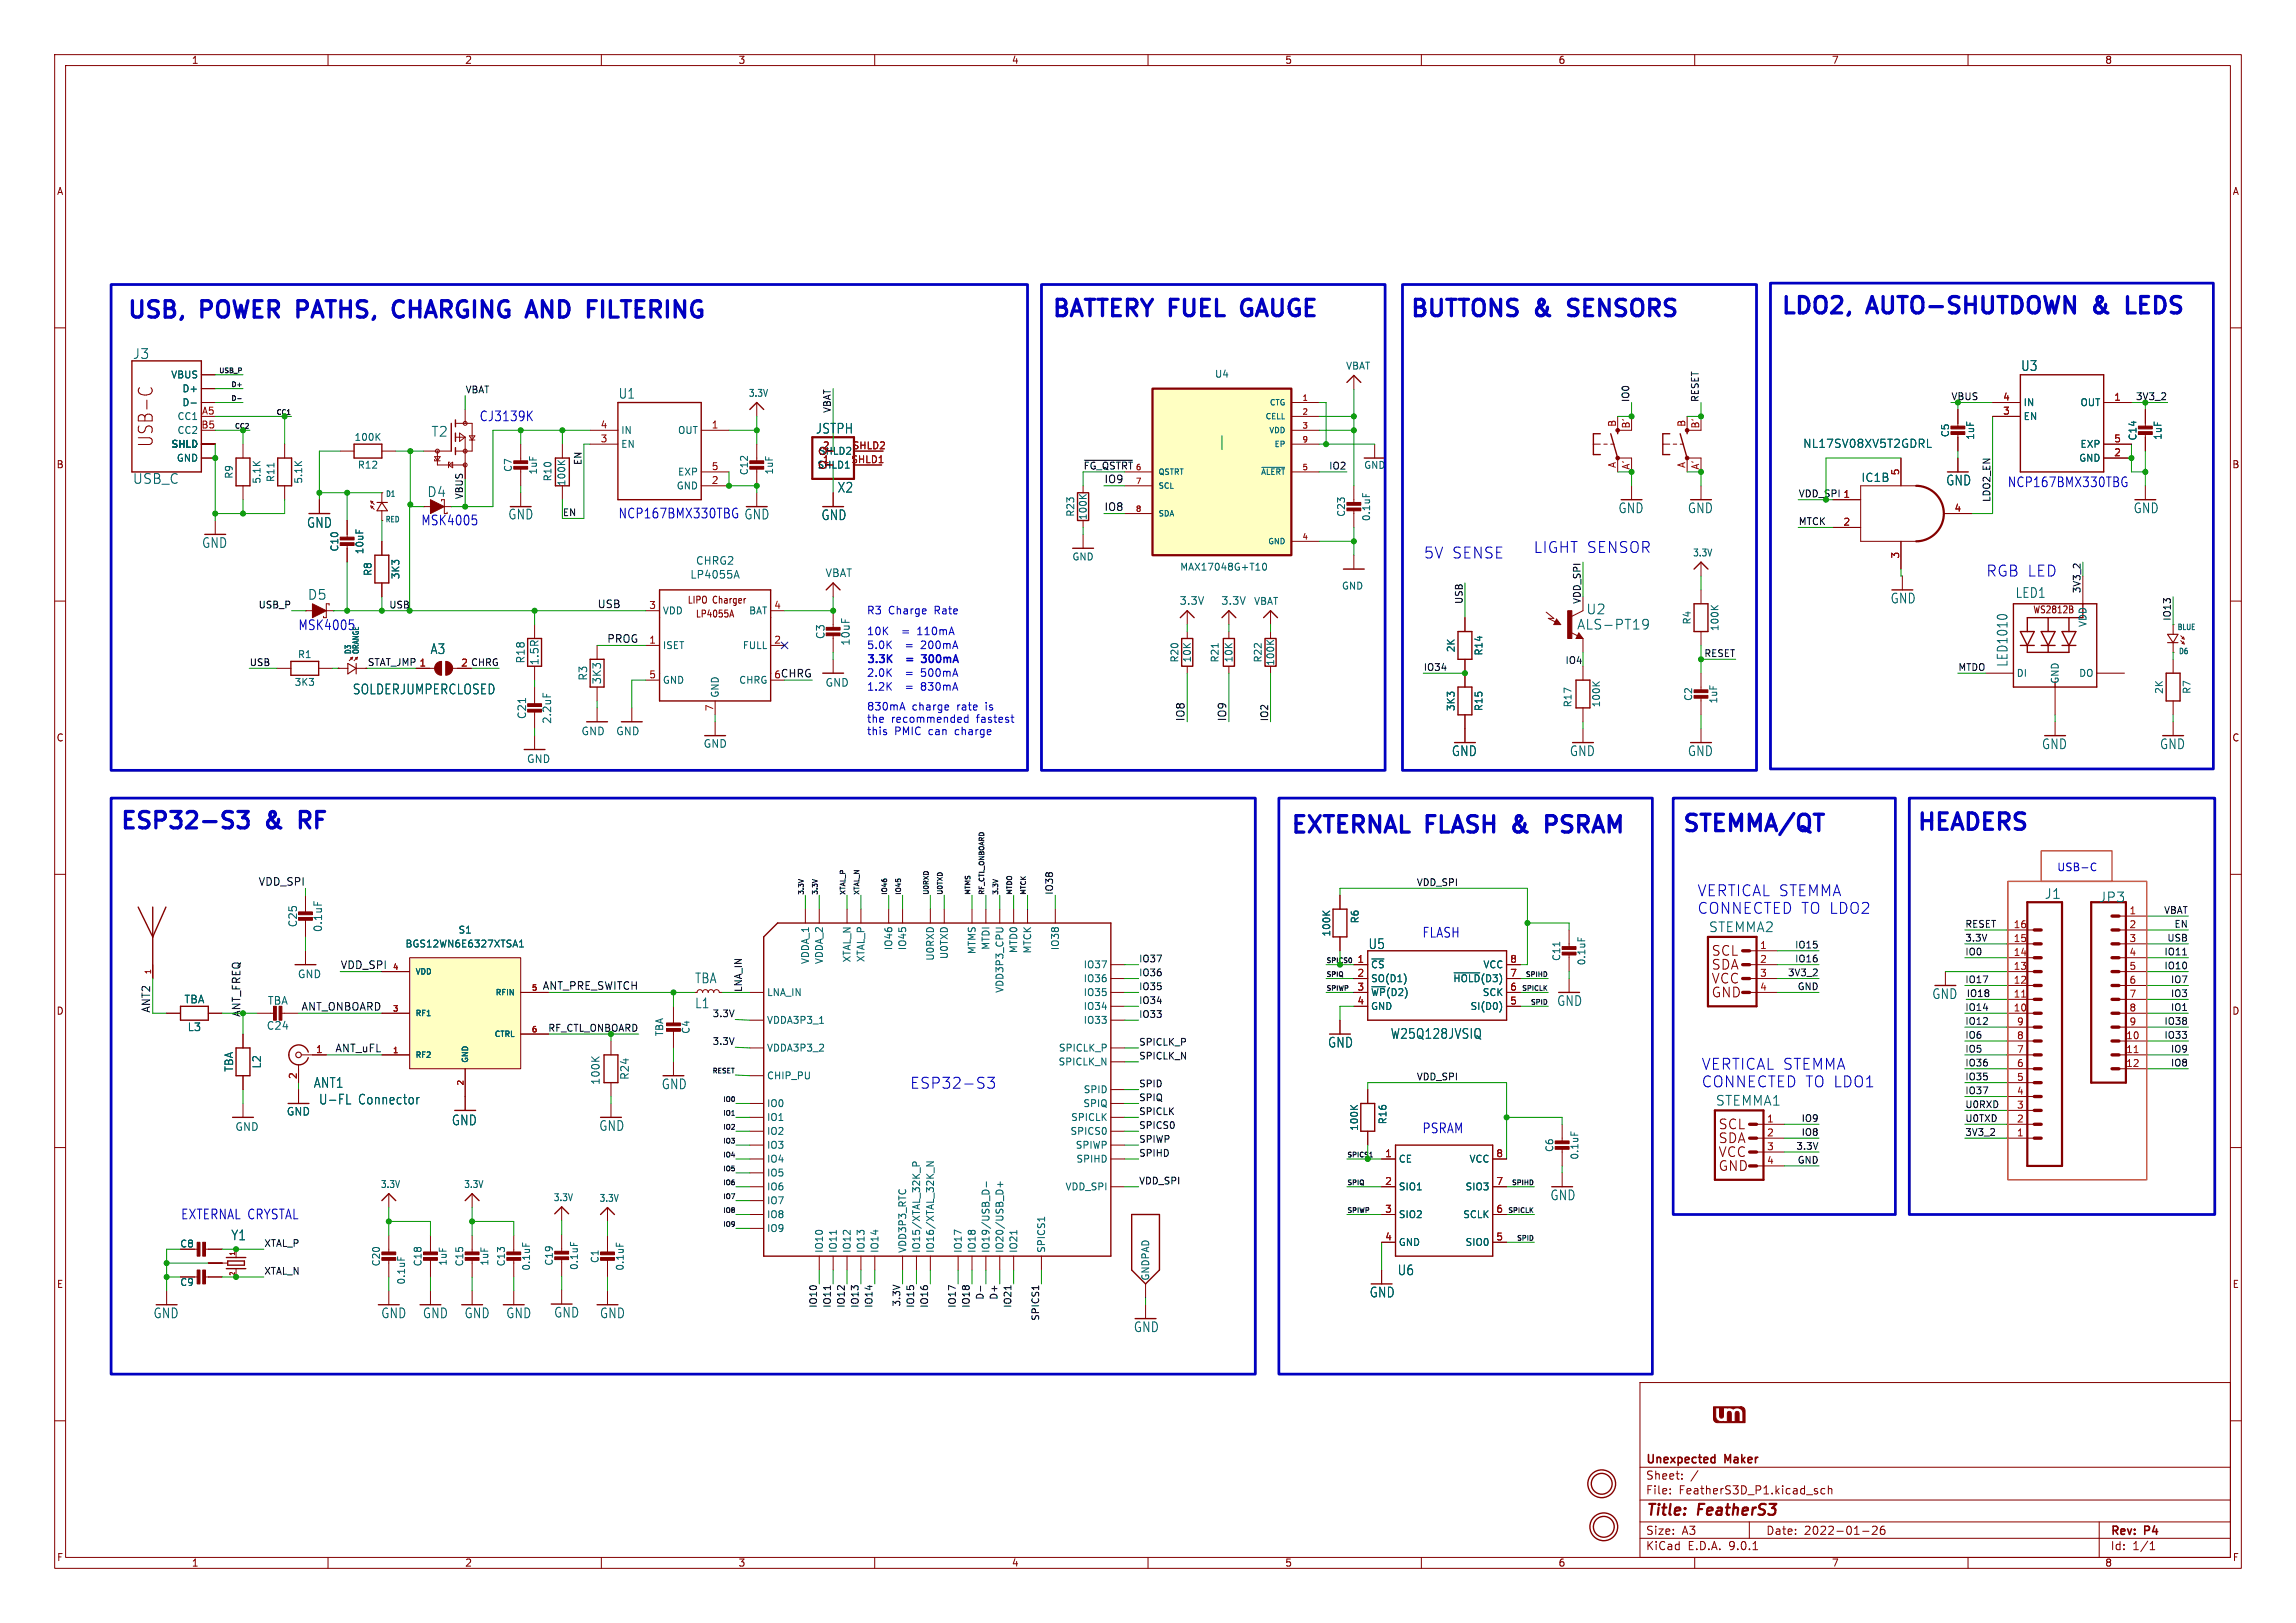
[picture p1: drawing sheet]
<svg xmlns="http://www.w3.org/2000/svg" width="420mm" height="297mm" viewBox="0 0 420 297" stroke-linecap="round" stroke-linejoin="round" font-family="sans-serif">
<defs><g id="words">
<g font-size="4.2" fill="#0000c2">
<text x="23.1" y="58.4">USB,</text>
<text x="37" y="58.4">POWER</text>
<text x="55.8" y="58.4">PATHS,</text>
<text x="74.6" y="58.4">CHARGING</text>
<text x="100.3" y="58.4">AND</text>
<text x="112.5" y="58.4">FILTERING</text>
<text x="192.3" y="58.2">BATTERY FUEL</text>
<text x="228.5" y="58.2">GAUGE</text>
<text x="257.8" y="58.2">BUTTONS</text>
<text x="281.2" y="58.2">&amp;</text>
<text x="288.4" y="58.2">SENSORS</text>
<text x="325.6" y="57.7">LDO2,</text>
<text x="342" y="57.7">AUTO-SHUTDOWN</text>
<text x="384.5" y="57.7">&amp;</text>
<text x="391.7" y="57.7">LEDS</text>
<text x="21.8" y="151.9">ESP32-S3</text>
<text x="49" y="151.9">&amp;</text>
<text x="56.2" y="151.9">RF</text>
<text x="236" y="152.7">EXTERNAL FLASH</text>
<text x="278.2" y="152.7">&amp;</text>
<text x="285.4" y="152.7">PSRAM</text>
<text x="307.6" y="152.4">STEMMA/QT</text>
<text x="350.5" y="152.2">HEADERS</text>
</g>
<text font-size="3.5" fill="#840000" x="28.2" y="81.9" transform="rotate(-90 28.2 81.9)">USB-C</text>
<g font-size="2.8" fill="#0000c2">
<text x="280.4" y="101.4">LIGHT SENSOR</text>
<text x="260.3" y="102.4">5V SENSE</text>
<text x="363.2" y="105.7">RGB LED</text>
<text x="310.4" y="164.2">VERTICAL STEMMA</text>
<text x="310.4" y="167.4">CONNECTED TO LDO2</text>
<text x="311.1" y="195.9">VERTICAL STEMMA</text>
<text x="166.4" y="199.4">ESP32-S3</text>
<text x="311.1" y="199.1">CONNECTED TO LDO1</text>
</g>
<g font-size="2.8" fill="#840000">
<text x="301" y="277.9">Title:</text>
<text x="310.6" y="277.9">FeatherS3</text>
</g>
<g font-size="2.5" fill="#006464">
<text x="24.2" y="65.9">J3</text>
<text x="369.6" y="68.1">U3</text>
<text x="113.1" y="73.2">U1</text>
<text x="78.8" y="80.1">T2</text>
<text x="149.2" y="79.6">JSTPH</text>
<text x="24.2" y="88.7">USB_C</text>
<text x="355.9" y="89">GND</text>
<text x="78.1" y="91.2">D4</text>
<text x="92.9" y="95.3">GND</text>
<text x="136.1" y="95.3">GND</text>
<text x="150.2" y="95.4">GND</text>
<text x="153.1" y="90.4">X2</text>
<text x="296" y="94.1">GND</text>
<text x="308.7" y="94.1">GND</text>
<text x="390.2" y="94.1">GND</text>
<text x="36.9" y="100.5">GND</text>
<text x="56.1" y="96.8">GND</text>
<text x="56.2" y="110">D5</text>
<text x="290.1" y="112.6">U2</text>
<text x="345.7" y="110.6">GND</text>
<text x="368.6" y="109.6">LED1</text>
<text x="78.7" y="119.9">A3</text>
<text x="288.4" y="115.4">ALS-PT19</text>
<text x="367.4" y="122.1" transform="rotate(-90 367.4 122.1)">LED1010</text>
<text x="64.4" y="127.3">SOLDERJUMPERCLOSED</text>
<text x="373.4" y="137.3">GND</text>
<text x="395" y="137.3">GND</text>
<text x="265.5" y="138.6">GND</text>
<text x="287.1" y="138.6">GND</text>
<text x="308.7" y="138.6">GND</text>
<text x="373.9" y="164.7">J1</text>
<text x="383.9" y="165.3">JP3</text>
<text x="250.2" y="173.9">U5</text>
<text x="312.5" y="170.8">STEMMA2</text>
<text x="127.1" y="180.1">TBA</text>
<text x="127.1" y="184.7">L1</text>
<text x="284.7" y="184.3">GND</text>
<text x="353.4" y="183">GND</text>
<text x="242.8" y="191.9">GND</text>
<text x="254.3" y="190.3">W25Q128JVSIQ</text>
<text x="57.3" y="199.3">ANT1</text>
<text x="58.3" y="202.3">U-FL</text>
<text x="65.5" y="202.3">Connector</text>
<text x="121" y="199.5">GND</text>
<text x="313.8" y="202.5">STEMMA1</text>
<text x="82.6" y="206.1">GND</text>
<text x="109.5" y="207.2">GND</text>
<text x="283.5" y="219.9">GND</text>
<text x="42.2" y="227.2">Y1</text>
<text x="255.6" y="233.6">U6</text>
<text x="250.5" y="237.6">GND</text>
<text x="28" y="241.4">GND</text>
<text x="69.7" y="241.4">GND</text>
<text x="77.3" y="241.4">GND</text>
<text x="84.9" y="241.4">GND</text>
<text x="92.5" y="241.4">GND</text>
<text x="101.3" y="241.3">GND</text>
<text x="109.7" y="241.4">GND</text>
<text x="207.3" y="244">GND</text>
</g>
<g font-size="2.5" fill="#0000c2">
<text x="87.6" y="77.2">CJ3139K</text>
<text x="367.2" y="89.3">NCP167BMX330TBG</text>
<text x="113" y="95">NCP167BMX330TBG</text>
<text x="77" y="96.3">MSK4005</text>
<text x="54.5" y="115.4">MSK4005</text>
<text x="260.1" y="171.7">FLASH</text>
<text x="260.1" y="207.5">PSRAM</text>
<text x="33" y="223.3">EXTERNAL CRYSTAL</text>
</g>
<g font-size="2.5" fill="#840000">
<text x="313" y="177.6">SDA</text>
<text x="313" y="175.1">SCL</text>
<text x="313" y="182.7">GND</text>
<text x="313" y="180.2">VCC</text>
<text x="314.3" y="209.4">SDA</text>
<text x="314.3" y="206.9">SCL</text>
<text x="314.3" y="214.5">GND</text>
<text x="314.3" y="211.9">VCC</text>
</g>
<g font-size="2.1" fill="#006464">
<text x="329.7" y="82.2">NL17SV08XV5T2GDRL</text>
<text x="340.4" y="88.4">IC1B</text>
</g>
<g font-size="2.1" fill="#840000">
<text x="301" y="268.2">Unexpected</text>
<text x="315.6" y="268.2">Maker</text>
<text x="301" y="273.7">File:</text>
<text x="301" y="271">Sheet:</text>
<text x="307.1" y="273.7">FeatherS3D_P1.kicad_sch</text>
<text x="301" y="281.1">Size:</text>
<text x="307.6" y="281.1">A3</text>
<text x="323" y="281.1">Date:</text>
<text x="330" y="281.1">2022-01-26</text>
<text x="386" y="281.3">Rev:</text>
<text x="392.4" y="281.3">P4</text>
<text x="301" y="283.9">KiCad</text>
<text x="308.7" y="283.9">E.D.A.</text>
<text x="316.3" y="283.9">9.0.1</text>
<text x="386" y="283.9">Id:</text>
<text x="390.1" y="283.9">1/1</text>
</g>
<g font-size="1.9" fill="#0f0f0f">
<text x="201.9" y="88.5">IO9</text>
<text x="201.9" y="93.6">IO8</text>
<text x="109.2" y="111.4">USB</text>
<text x="111" y="117.7">PROG</text>
<text x="216.8" y="132.1" transform="rotate(-90 216.8 132.1)">IO8</text>
<text x="224.4" y="132.1" transform="rotate(-90 224.4 132.1)">IO9</text>
<text x="47.2" y="162.2">VDD_SPI</text>
<text x="62.2" y="177.4">VDD_SPI</text>
<text x="27.6" y="185.4" transform="rotate(-90 27.6 185.4)">ANT2</text>
<text x="55.1" y="185">ANT_ONBOARD</text>
<text x="99.2" y="181.2">ANT_PRE_SWITCH</text>
<text x="61.3" y="192.7">ANT_uFL</text>
</g>
<g font-size="1.9" fill="#006464">
<text x="126.2" y="106.1">LP4055A</text>
<text x="127.2" y="103.5">CHRG2</text>
<text x="150.9" y="105.8">VBAT</text>
<text x="215.7" y="110.9">3.3V</text>
<text x="223.3" y="110.9">3.3V</text>
<text x="151" y="117" transform="rotate(-90 151 117)">C3</text>
<text x="155.6" y="118.2" transform="rotate(-90 155.6 118.2)">10uF</text>
<text x="96.2" y="121.5" transform="rotate(-90 96.2 121.5)">R18</text>
<text x="98.7" y="121.8" transform="rotate(-90 98.7 121.8)">1.5R</text>
<text x="107.6" y="124.6" transform="rotate(-90 107.6 124.6)">R3</text>
<text x="110.1" y="125.3" transform="rotate(-90 110.1 125.3)">3K3</text>
<text x="150.9" y="125.9">GND</text>
<text x="96.4" y="131.7" transform="rotate(-90 96.4 131.7)">C21</text>
<text x="101" y="132.5" transform="rotate(-90 101 132.5)">2.2uF</text>
<text x="106.3" y="134.7">GND</text>
<text x="112.6" y="134.7">GND</text>
<text x="128.6" y="137">GND</text>
<text x="96.3" y="139.8">GND</text>
<text x="54.5" y="169.8" transform="rotate(-90 54.5 169.8)">C25</text>
<text x="59.1" y="170.6" transform="rotate(-90 59.1 170.6)">0.1uF</text>
<text x="54.4" y="179.2">GND</text>
<text x="33.6" y="183.8">TBA</text>
<text x="48.9" y="184">TBA</text>
<text x="34.2" y="188.9">L3</text>
<text x="48.7" y="188.6">C24</text>
<text x="42.8" y="196.2" transform="rotate(-90 42.8 196.2)">TBA</text>
<text x="47.9" y="195.6" transform="rotate(-90 47.9 195.6)">L2</text>
<text x="115.2" y="197.7" transform="rotate(-90 115.2 197.7)">R24</text>
<text x="109.9" y="198.6" transform="rotate(-90 109.9 198.6)">100K</text>
<text x="43" y="207.1">GND</text>
<text x="52.4" y="204.3">GND</text>
</g>
<g font-size="1.9" fill="#0000c2">
<text x="158.5" y="112.5">R3</text>
<text x="162.5" y="112.5">Charge</text>
<text x="171" y="112.5">Rate</text>
<text x="158.5" y="116.3">10K</text>
<text x="158.5" y="118.9">5.0K</text>
<text x="165.1" y="116.3">=</text>
<text x="165.7" y="118.9">=</text>
<text x="168" y="116.3">110mA</text>
<text x="168.7" y="118.9">200mA</text>
<text x="158.5" y="121.4">3.3K</text>
<text x="158.5" y="124">2.0K</text>
<text x="165.7" y="124">=</text>
<text x="166.5" y="121.4">=</text>
<text x="168.7" y="124">500mA</text>
<text x="169.8" y="121.4">300mA</text>
<text x="158.5" y="130.1">830mA</text>
<text x="158.5" y="126.5">1.2K</text>
<text x="165.7" y="126.5">=</text>
<text x="166.8" y="130.1">charge</text>
<text x="168.7" y="126.5">830mA</text>
<text x="175.1" y="130.1">rate</text>
<text x="180.5" y="130.1">is</text>
<text x="158.5" y="132.4">the</text>
<text x="158.5" y="134.6">this</text>
<text x="163" y="132.4">recommended</text>
<text x="163.6" y="134.6">PMIC</text>
<text x="169.9" y="134.6">can</text>
<text x="174.9" y="134.6">charge</text>
<text x="178.7" y="132.4">fastest</text>
<text x="376.2" y="159.5">USB-C</text>
</g>
<text font-size="1.9" fill="#009600" x="44.1" y="186.2" transform="rotate(-90 44.1 186.2)">ANT_FREQ</text>
<g font-size="1.8" fill="#840000">
<text x="35" y="11.9">1</text>
<text x="85" y="11.9">2</text>
<text x="135" y="11.9">3</text>
<text x="185" y="11.9">4</text>
<text x="235" y="11.9">5</text>
<text x="285" y="11.9">6</text>
<text x="335" y="11.9">7</text>
<text x="385" y="11.9">8</text>
<text x="10.3" y="35.9">A</text>
<text x="408.3" y="35.9">A</text>
<text x="149.7" y="83.4">SHLD2</text>
<text x="10.3" y="85.9">B</text>
<text x="149.5" y="86">SHLD1</text>
<text x="408.2" y="85.9">B</text>
<text x="125.7" y="110.7">LIPO Charger</text>
<text x="127.2" y="113.2">LP4055A</text>
<text x="371.8" y="112.4">WS2812B</text>
<text x="67.2" y="122">STAT_JMP 1</text>
<text x="84.3" y="122">2 CHRG</text>
<text x="10.3" y="135.9">C</text>
<text x="408.2" y="135.9">C</text>
<text x="10.3" y="185.9">D</text>
<text x="408.2" y="185.9">D</text>
<text x="32.9" y="228.5">C8</text>
<text x="10.3" y="235.9">E</text>
<text x="32.9" y="235.5">C9</text>
<text x="408.3" y="235.9">E</text>
<text x="10.3" y="285.9">F</text>
<text x="35" y="286.9">1</text>
<text x="85" y="286.9">2</text>
<text x="135" y="286.9">3</text>
<text x="185" y="286.9">4</text>
<text x="235" y="286.9">5</text>
<text x="285" y="286.9">6</text>
<text x="335" y="286.9">7</text>
<text x="385" y="286.9">8</text>
<text x="408.3" y="285.9">F</text>
</g>
<g font-size="1.8" fill="#006464">
<text x="31.2" y="69.4">VBUS</text>
<text x="33.3" y="72">D+</text>
<text x="222.1" y="69.3">U4</text>
<text x="246.1" y="67.8">VBAT</text>
<text x="32.4" y="77.1">CC1</text>
<text x="33.3" y="74.5">D-</text>
<text x="136.9" y="72.8">3.3V</text>
<text x="370.1" y="74.5">IN</text>
<text x="370.1" y="77.1">EN</text>
<text x="380.5" y="74.5">OUT</text>
<text x="31.3" y="82.1">SHLD</text>
<text x="32.4" y="79.6">CC2</text>
<text x="64.8" y="80.9">100K</text>
<text x="113.5" y="79.6">IN</text>
<text x="113.5" y="82.1">EN</text>
<text x="123.9" y="79.6">OUT</text>
<text x="356.7" y="80.1" transform="rotate(-90 356.7 80.1)">C5</text>
<text x="361.3" y="80.6" transform="rotate(-90 361.3 80.6)">1uF</text>
<text x="380.5" y="82.1">EXP</text>
<text x="391" y="80.7" transform="rotate(-90 391 80.7)">C14</text>
<text x="395.6" y="80.6" transform="rotate(-90 395.6 80.6)">1uF</text>
<text x="32.2" y="84.7">GND</text>
<text x="42.8" y="87.7" transform="rotate(-90 42.8 87.7)">R9</text>
<text x="47.9" y="88.6" transform="rotate(-90 47.9 88.6)">5.1K</text>
<text x="50.4" y="88.3" transform="rotate(-90 50.4 88.3)">R11</text>
<text x="55.5" y="88.6" transform="rotate(-90 55.5 88.6)">5.1K</text>
<text x="65.4" y="86">R12</text>
<text x="93.8" y="86.5" transform="rotate(-90 93.8 86.5)">C7</text>
<text x="98.4" y="86.9" transform="rotate(-90 98.4 86.9)">1uF</text>
<text x="101.1" y="88.2" transform="rotate(-90 101.1 88.2)">R10</text>
<text x="103.6" y="89" transform="rotate(-90 103.6 89)">100K</text>
<text x="123.7" y="89.8">GND</text>
<text x="123.9" y="87.2">EXP</text>
<text x="137" y="87.1" transform="rotate(-90 137 87.1)">C12</text>
<text x="141.6" y="86.9" transform="rotate(-90 141.6 86.9)">1uF</text>
<text x="249.4" y="86">GND</text>
<text x="380.2" y="84.7">GND</text>
<text x="196.7" y="94.7" transform="rotate(-90 196.7 94.7)">R23</text>
<text x="199" y="95.3" transform="rotate(-90 199 95.3)">100K</text>
<text x="246.2" y="94.7" transform="rotate(-90 246.2 94.7)">C23</text>
<text x="250.8" y="95.5" transform="rotate(-90 250.8 95.5)">0.1uF</text>
<text x="62.1" y="101" transform="rotate(-90 62.1 101)">C10</text>
<text x="66.7" y="101.5" transform="rotate(-90 66.7 101.5)">10uF</text>
<text x="68.2" y="105.5" transform="rotate(-90 68.2 105.5)">R8</text>
<text x="73.3" y="106.1" transform="rotate(-90 73.3 106.1)">3K3</text>
<text x="196.1" y="102.8">GND</text>
<text x="215.8" y="104.6">MAX17048G+T10</text>
<text x="309.6" y="102">3.3V</text>
<text x="121.2" y="112.6">VDD</text>
<text x="136.9" y="112.6">BAT</text>
<text x="229.3" y="110.9">VBAT</text>
<text x="245.4" y="108.1">GND</text>
<text x="121.2" y="119">ISET</text>
<text x="135.8" y="119">FULL</text>
<text x="266.3" y="119.5" transform="rotate(-90 266.3 119.5)">2K</text>
<text x="309.5" y="114.4" transform="rotate(-90 309.5 114.4)">R4</text>
<text x="314.6" y="115.6" transform="rotate(-90 314.6 115.6)">100K</text>
<text x="381.9" y="114.8" transform="rotate(-90 381.9 114.8)">VDD</text>
<text x="53.8" y="125.7">3K3</text>
<text x="54.4" y="120.6">R1</text>
<text x="121.2" y="125.3">GND</text>
<text x="135.1" y="125.3">CHRG</text>
<text x="215.7" y="121.3" transform="rotate(-90 215.7 121.3)">R20</text>
<text x="218" y="121.3" transform="rotate(-90 218 121.3)">10K</text>
<text x="223.1" y="121.3" transform="rotate(-90 223.1 121.3)">R21</text>
<text x="225.7" y="121.3" transform="rotate(-90 225.7 121.3)">10K</text>
<text x="231" y="121.3" transform="rotate(-90 231 121.3)">R22</text>
<text x="233.3" y="121.9" transform="rotate(-90 233.3 121.9)">100K</text>
<text x="271.4" y="120.1" transform="rotate(-90 271.4 120.1)">R14</text>
<text x="368.8" y="124.1">DI</text>
<text x="376.8" y="125.2" transform="rotate(-90 376.8 125.2)">GND</text>
<text x="380.2" y="124.1">DO</text>
<text x="131.7" y="127.8" transform="rotate(-90 131.7 127.8)">GND</text>
<text x="266.3" y="130.2" transform="rotate(-90 266.3 130.2)">3K3</text>
<text x="271.4" y="130.2" transform="rotate(-90 271.4 130.2)">R15</text>
<text x="287.7" y="129.5" transform="rotate(-90 287.7 129.5)">R17</text>
<text x="292.9" y="129.5" transform="rotate(-90 292.9 129.5)">100K</text>
<text x="309.7" y="128.4" transform="rotate(-90 309.7 128.4)">C2</text>
<text x="314.3" y="128.8" transform="rotate(-90 314.3 128.8)">1uF</text>
<text x="395.8" y="127.1" transform="rotate(-90 395.8 127.1)">2K</text>
<text x="400.9" y="127.1" transform="rotate(-90 400.9 127.1)">R7</text>
<text x="74.1" y="173.6">BGS12WN6E6327XTSA1</text>
<text x="83.8" y="171">S1</text>
<text x="163.4" y="174" transform="rotate(-90 163.4 174)">IO46</text>
<text x="166" y="174" transform="rotate(-90 166 174)">IO45</text>
<text x="181.2" y="173.9" transform="rotate(-90 181.2 173.9)">MTDI</text>
<text x="193.9" y="174" transform="rotate(-90 193.9 174)">IO38</text>
<text x="243.5" y="171.5" transform="rotate(-90 243.5 171.5)">100K</text>
<text x="248.7" y="169.1" transform="rotate(-90 248.7 169.1)">R6</text>
<text x="148.2" y="176.5" transform="rotate(-90 148.2 176.5)">VDDA_1</text>
<text x="150.7" y="176.5" transform="rotate(-90 150.7 176.5)">VDDA_2</text>
<text x="155.8" y="176.2" transform="rotate(-90 155.8 176.2)">XTAL_N</text>
<text x="158.3" y="176.2" transform="rotate(-90 158.3 176.2)">XTAL_P</text>
<text x="171" y="175.9" transform="rotate(-90 171 175.9)">U0RXD</text>
<text x="173.6" y="175.6" transform="rotate(-90 173.6 175.6)">U0TXD</text>
<text x="178.7" y="174.7" transform="rotate(-90 178.7 174.7)">MTMS</text>
<text x="186.3" y="174.5" transform="rotate(-90 186.3 174.5)">MTD0</text>
<text x="188.8" y="174.6" transform="rotate(-90 188.8 174.6)">MTCK</text>
<text x="198.1" y="177.4">IO37</text>
<text x="198.1" y="179.9">IO36</text>
<text x="250.7" y="177.4">~{CS}</text>
<text x="250.7" y="179.9">SO(D1)</text>
<text x="265.7" y="179.9">~{HOLD}(D3)</text>
<text x="271.3" y="177.4">VCC</text>
<text x="285.6" y="176" transform="rotate(-90 285.6 176)">C11</text>
<text x="290.2" y="176.7" transform="rotate(-90 290.2 176.7)">0.1uF</text>
<text x="140.2" y="182.5">LNA_IN</text>
<text x="183.7" y="181.8" transform="rotate(-90 183.7 181.8)">VDD3P3_CPU</text>
<text x="198.1" y="182.5">IO35</text>
<text x="198.1" y="185">IO34</text>
<text x="250.7" y="182.5">~{WP}(D2)</text>
<text x="250.7" y="185">GND</text>
<text x="268.9" y="185">SI(D0)</text>
<text x="271.1" y="182.5">SCK</text>
<text x="121.5" y="189.7" transform="rotate(-90 121.5 189.7)">TBA</text>
<text x="126.3" y="189.3" transform="rotate(-90 126.3 189.3)">C4</text>
<text x="140.2" y="187.6">VDDA3P3_1</text>
<text x="198.1" y="187.6">IO33</text>
<text x="140.2" y="192.6">VDDA3P3_2</text>
<text x="140.2" y="197.7">CHIP_PU</text>
<text x="193.5" y="195.2">SPICLK_N</text>
<text x="193.6" y="192.6">SPICLK_P</text>
<text x="140.2" y="202.8">IO0</text>
<text x="198.1" y="202.8">SPIQ</text>
<text x="198.1" y="200.3">SPID</text>
<text x="140.2" y="205.3">IO1</text>
<text x="140.2" y="207.9">IO2</text>
<text x="195.7" y="207.9">SPICS0</text>
<text x="195.8" y="205.3">SPICLK</text>
<text x="248.6" y="207" transform="rotate(-90 248.6 207)">100K</text>
<text x="253.8" y="205.8" transform="rotate(-90 253.8 205.8)">R16</text>
<text x="140.2" y="210.4">IO3</text>
<text x="140.2" y="213">IO4</text>
<text x="140.2" y="215.5">IO5</text>
<text x="196.7" y="210.4">SPIWP</text>
<text x="196.8" y="213">SPIHD</text>
<text x="255.8" y="213">CE</text>
<text x="268.7" y="213">VCC</text>
<text x="284.3" y="210.9" transform="rotate(-90 284.3 210.9)">C6</text>
<text x="288.9" y="212.3" transform="rotate(-90 288.9 212.3)">0.1uF</text>
<text x="69.6" y="217.6">3.3V</text>
<text x="84.8" y="217.6">3.3V</text>
<text x="101.2" y="220">3.3V</text>
<text x="109.6" y="220.1">3.3V</text>
<text x="140.2" y="218">IO6</text>
<text x="140.2" y="220.6">IO7</text>
<text x="194.8" y="218">VDD_SPI</text>
<text x="255.8" y="218">SIO1</text>
<text x="268" y="218">SIO3</text>
<text x="140.2" y="223.1">IO8</text>
<text x="140.2" y="225.7">IO9</text>
<text x="255.8" y="223.1">SIO2</text>
<text x="267.6" y="223.1">SCLK</text>
<text x="69.7" y="231.8" transform="rotate(-90 69.7 231.8)">C20</text>
<text x="77.3" y="231.8" transform="rotate(-90 77.3 231.8)">C18</text>
<text x="81.9" y="231.7" transform="rotate(-90 81.9 231.7)">1uF</text>
<text x="84.9" y="231.8" transform="rotate(-90 84.9 231.8)">C15</text>
<text x="89.5" y="231.7" transform="rotate(-90 89.5 231.7)">1uF</text>
<text x="92.6" y="231.8" transform="rotate(-90 92.6 231.8)">C13</text>
<text x="97.1" y="232.6" transform="rotate(-90 97.1 232.6)">0.1uF</text>
<text x="101.3" y="231.7" transform="rotate(-90 101.3 231.7)">C19</text>
<text x="105.9" y="232.5" transform="rotate(-90 105.9 232.5)">0.1uF</text>
<text x="109.7" y="231.2" transform="rotate(-90 109.7 231.2)">C1</text>
<text x="114.3" y="232.6" transform="rotate(-90 114.3 232.6)">0.1uF</text>
<text x="150.7" y="229.4" transform="rotate(-90 150.7 229.4)">IO10</text>
<text x="153.3" y="229.4" transform="rotate(-90 153.3 229.4)">IO11</text>
<text x="155.8" y="229.4" transform="rotate(-90 155.8 229.4)">IO12</text>
<text x="158.3" y="229.4" transform="rotate(-90 158.3 229.4)">IO13</text>
<text x="160.9" y="229.4" transform="rotate(-90 160.9 229.4)">IO14</text>
<text x="166" y="229.4" transform="rotate(-90 166 229.4)">VDD3P3_RTC</text>
<text x="168.5" y="229.4" transform="rotate(-90 168.5 229.4)">IO15/XTAL_32K_P</text>
<text x="171" y="229.4" transform="rotate(-90 171 229.4)">IO16/XTAL_32K_N</text>
<text x="176.1" y="229.4" transform="rotate(-90 176.1 229.4)">IO17</text>
<text x="178.7" y="229.4" transform="rotate(-90 178.7 229.4)">IO18</text>
<text x="181.2" y="229.4" transform="rotate(-90 181.2 229.4)">IO19/USB_D-</text>
<text x="183.7" y="229.4" transform="rotate(-90 183.7 229.4)">IO20/USB_D+</text>
<text x="186.3" y="229.4" transform="rotate(-90 186.3 229.4)">IO21</text>
<text x="191.4" y="229.4" transform="rotate(-90 191.4 229.4)">SPICS1</text>
<text x="255.8" y="228.2">GND</text>
<text x="268" y="228.2">SIO0</text>
<text x="74.3" y="235.2" transform="rotate(-90 74.3 235.2)">0.1uF</text>
<text x="210.4" y="234.4" transform="rotate(-90 210.4 234.4)">GNDPAD</text>
</g>
<g font-size="1.8" fill="#a90000">
<text x="36.8" y="75.9">A5</text>
<text x="366.3" y="73.4">4</text>
<text x="366.3" y="75.9">3</text>
<text x="386.6" y="73.4">1</text>
<text x="36.8" y="78.5">B5</text>
<text x="109.8" y="78.5">4</text>
<text x="109.8" y="81">3</text>
<text x="130.1" y="78.5">1</text>
<text x="150.4" y="82.3">2</text>
<text x="155.9" y="82.3">SHLD2</text>
<text x="295.7" y="78.2" transform="rotate(-90 295.7 78.2)">B</text>
<text x="298.2" y="78.5" transform="rotate(-90 298.2 78.5)">B'</text>
<text x="308.4" y="78.2" transform="rotate(-90 308.4 78.2)">B</text>
<text x="310.9" y="78.5" transform="rotate(-90 310.9 78.5)">B'</text>
<text x="386.6" y="81">5</text>
<text x="386.6" y="83.6">2</text>
<text x="130.1" y="86.1">5</text>
<text x="130.1" y="88.6">2</text>
<text x="150.4" y="84.8">1</text>
<text x="155.6" y="84.8">SHLD1</text>
<text x="295.7" y="85.7" transform="rotate(-90 295.7 85.7)">A</text>
<text x="298.2" y="86" transform="rotate(-90 298.2 86)">A'</text>
<text x="308.4" y="85.7" transform="rotate(-90 308.4 85.7)">A</text>
<text x="310.9" y="86" transform="rotate(-90 310.9 86)">A'</text>
<text x="347.5" y="87.1" transform="rotate(-90 347.5 87.1)">5</text>
<text x="337.1" y="91.2">1</text>
<text x="357.4" y="93.7">4</text>
<text x="337.1" y="96.3">2</text>
<text x="347.5" y="102.3" transform="rotate(-90 347.5 102.3)">3</text>
<text x="118.7" y="111.5">3</text>
<text x="141.5" y="111.5">4</text>
<text x="118.7" y="117.9">1</text>
<text x="141.5" y="117.9">2</text>
<text x="76.6" y="122">1</text>
<text x="84.3" y="122">2</text>
<text x="118.7" y="124.2">5</text>
<text x="130.6" y="130.2" transform="rotate(-90 130.6 130.2)">7</text>
<text x="389.4" y="167.4">1</text>
<text x="321.9" y="173.7">1</text>
<text x="368.3" y="169.9">16</text>
<text x="368.3" y="172.5">15</text>
<text x="389.4" y="172.5">3</text>
<text x="389.4" y="169.9">2</text>
<text x="248.2" y="176.3">1</text>
<text x="248.2" y="178.8">2</text>
<text x="276.2" y="176.3">8</text>
<text x="276.2" y="178.8">7</text>
<text x="321.9" y="178.8">3</text>
<text x="321.9" y="176.3">2</text>
<text x="368.3" y="175">14</text>
<text x="368.3" y="177.5">13</text>
<text x="389.4" y="177.5">5</text>
<text x="389.4" y="175">4</text>
<text x="248.2" y="181.4">3</text>
<text x="248.2" y="183.9">4</text>
<text x="276.2" y="181.4">6</text>
<text x="276.2" y="183.9">5</text>
<text x="321.9" y="181.4">4</text>
<text x="368.3" y="180.1">12</text>
<text x="368.3" y="182.6">11</text>
<text x="368.3" y="185.2">10</text>
<text x="389.4" y="185.2">8</text>
<text x="389.4" y="182.6">7</text>
<text x="389.4" y="180.1">6</text>
<text x="368.9" y="187.7">9</text>
<text x="368.9" y="190.2">8</text>
<text x="388.8" y="190.2">10</text>
<text x="389.4" y="187.7">9</text>
<text x="54.4" y="197.6" transform="rotate(-90 54.4 197.6)">2</text>
<text x="57.7" y="192.8">1</text>
<text x="368.9" y="192.8">7</text>
<text x="368.9" y="195.3">6</text>
<text x="368.9" y="197.9">5</text>
<text x="388.8" y="195.3">12</text>
<text x="388.8" y="192.8">11</text>
<text x="368.9" y="200.4">4</text>
<text x="368.9" y="202.9">3</text>
<text x="323.1" y="208">2</text>
<text x="323.1" y="205.5">1</text>
<text x="368.9" y="205.5">2</text>
<text x="368.9" y="208">1</text>
<text x="253.3" y="211.8">1</text>
<text x="273.6" y="211.8">8</text>
<text x="323.1" y="213.1">4</text>
<text x="323.1" y="210.6">3</text>
<text x="253.3" y="216.9">2</text>
<text x="253.3" y="222">3</text>
<text x="273.6" y="216.9">7</text>
<text x="273.6" y="222">6</text>
<text x="253.3" y="227.1">4</text>
<text x="273.6" y="227.1">5</text>
</g>
<g font-size="1.8" fill="#009600">
<text x="356.9" y="73.3">VBUS</text>
<text x="390.6" y="73.3">3V3_2</text>
<text x="328.9" y="91.1">VDD_SPI 1</text>
<text x="100.2" y="188.9">RF_CTL_ONBOARD</text>
</g>
<g font-size="1.8" fill="#0f0f0f">
<text x="198.1" y="86">~{FG_QSTRT}</text>
<text x="243" y="86">IO2</text>
<text x="328.9" y="96.2">MTCK</text>
<text x="141.5" y="124.2">6CHRG</text>
<text x="232.1" y="132.1" transform="rotate(-90 232.1 132.1)">IO2</text>
</g>
<g font-size="1.7" fill="#0f0f0f">
<text x="85.1" y="72">VBAT</text>
<text x="152.1" y="75.7" transform="rotate(-90 152.1 75.7)">VBAT</text>
<text x="298.1" y="73.7" transform="rotate(-90 298.1 73.7)">IO0</text>
<text x="310.8" y="73.7" transform="rotate(-90 310.8 73.7)">RESET</text>
<text x="106.5" y="85.2" transform="rotate(-90 106.5 85.2)">EN</text>
<text x="84.7" y="91.4" transform="rotate(-90 84.7 91.4)">VBUS</text>
<text x="102.9" y="94.5">EN</text>
<text x="364.1" y="91.9" transform="rotate(-90 364.1 91.9)">LDO2_EN</text>
<text x="47.2" y="111.4">USB_P</text>
<text x="71.1" y="111.4">USB</text>
<text x="267.6" y="110.6" transform="rotate(-90 267.6 110.6)">USB</text>
<text x="289.2" y="110.6" transform="rotate(-90 289.2 110.6)">VDD_SPI</text>
<text x="380.7" y="108.6" transform="rotate(-90 380.7 108.6)">3V3_2</text>
<text x="397.2" y="113.7" transform="rotate(-90 397.2 113.7)">IO13</text>
<text x="45.6" y="122">USB</text>
<text x="260.3" y="122.8">IO34</text>
<text x="286.3" y="121.6">IO4</text>
<text x="311.7" y="120.3">RESET</text>
<text x="358.1" y="122.8">MTDO</text>
<text x="192.7" y="163.8" transform="rotate(-90 192.7 163.8)">IO38</text>
<text x="259.1" y="162.2">VDD_SPI</text>
<text x="395.8" y="167.3">VBAT</text>
<text x="328.3" y="173.6">IO15</text>
<text x="359.4" y="172.4">3.3V</text>
<text x="359.4" y="169.8">RESET</text>
<text x="396.4" y="172.4">USB</text>
<text x="397.7" y="169.8">EN</text>
<text x="208.3" y="176.2">IO37</text>
<text x="208.3" y="178.7">IO36</text>
<text x="327" y="178.7">3V3_2</text>
<text x="328.3" y="176.2">IO16</text>
<text x="359.4" y="174.9">IO0</text>
<text x="359.4" y="180">IO17</text>
<text x="395.8" y="177.5">IO10</text>
<text x="395.8" y="174.9">IO11</text>
<text x="397" y="180">IO7</text>
<text x="135.8" y="181.6" transform="rotate(-90 135.8 181.6)">LNA_IN</text>
<text x="208.3" y="183.8">IO34</text>
<text x="208.3" y="181.3">IO35</text>
<text x="328.7" y="181.3">GND</text>
<text x="359.4" y="185.1">IO14</text>
<text x="359.7" y="182.5">IO18</text>
<text x="397" y="185.1">IO1</text>
<text x="397" y="182.5">IO3</text>
<text x="130.3" y="186.2">3.3V</text>
<text x="130.3" y="191.3">3.3V</text>
<text x="208.3" y="191.4">SPICLK_P</text>
<text x="208.3" y="186.3">IO33</text>
<text x="359.4" y="190.2">IO6</text>
<text x="359.4" y="187.6">IO12</text>
<text x="395.8" y="187.6">IO38</text>
<text x="395.8" y="190.2">IO33</text>
<text x="208.3" y="194">SPICLK_N</text>
<text x="259.1" y="197.8">VDD_SPI</text>
<text x="359.4" y="192.7">IO5</text>
<text x="359.4" y="195.2">IO36</text>
<text x="359.4" y="197.8">IO35</text>
<text x="397" y="195.2">IO8</text>
<text x="397" y="192.7">IO9</text>
<text x="208.3" y="201.6">SPIQ</text>
<text x="208.3" y="199">SPID</text>
<text x="359.4" y="200.3">IO37</text>
<text x="359.4" y="202.9">U0RXD</text>
<text x="208.3" y="206.7">SPICS0</text>
<text x="208.3" y="204.1">SPICLK</text>
<text x="208.3" y="209.2">SPIWP</text>
<text x="329.4" y="207.9">IO8</text>
<text x="329.4" y="205.4">IO9</text>
<text x="359.4" y="207.9">3V3_2</text>
<text x="359.4" y="205.4">U0TXD</text>
<text x="208.3" y="211.7">SPIHD</text>
<text x="328.5" y="210.5">3.3V</text>
<text x="328.7" y="213">GND</text>
<text x="208.3" y="216.8">VDD_SPI</text>
<text x="48.3" y="228.3">XTAL_P</text>
<text x="48.3" y="233.3">XTAL_N</text>
<text x="149.5" y="239.4" transform="rotate(-90 149.5 239.4)">IO10</text>
<text x="152.1" y="239.4" transform="rotate(-90 152.1 239.4)">IO11</text>
<text x="154.6" y="239.4" transform="rotate(-90 154.6 239.4)">IO12</text>
<text x="157.1" y="239.4" transform="rotate(-90 157.1 239.4)">IO13</text>
<text x="159.7" y="239.4" transform="rotate(-90 159.7 239.4)">IO14</text>
<text x="164.8" y="239.2" transform="rotate(-90 164.8 239.2)">3.3V</text>
<text x="167.3" y="239.4" transform="rotate(-90 167.3 239.4)">IO15</text>
<text x="169.8" y="239.4" transform="rotate(-90 169.8 239.4)">IO16</text>
<text x="174.9" y="239.4" transform="rotate(-90 174.9 239.4)">IO17</text>
<text x="177.5" y="239.4" transform="rotate(-90 177.5 239.4)">IO18</text>
<text x="180" y="237.9" transform="rotate(-90 180 237.9)">D-</text>
<text x="182.5" y="237.9" transform="rotate(-90 182.5 237.9)">D+</text>
<text x="185.1" y="239.4" transform="rotate(-90 185.1 239.4)">IO21</text>
<text x="190.2" y="241.8" transform="rotate(-90 190.2 241.8)">SPICS1</text>
</g>
<g font-size="1.4" fill="#006464">
<text x="231.4" y="76.9">CELL</text>
<text x="232.1" y="74.4">CTG</text>
<text x="232" y="79.5">VDD</text>
<text x="233" y="82">EP</text>
<text x="211.8" y="87.1">QSTRT</text>
<text x="211.8" y="89.6">SCL</text>
<text x="230.5" y="87.1">~{ALERT}</text>
<text x="70.4" y="95.8">RED</text>
<text x="70.5" y="91.1">D1</text>
<text x="211.8" y="94.7">SDA</text>
<text x="231.9" y="99.8">GND</text>
<text x="64.4" y="119.8" transform="rotate(-90 64.4 119.8)">D3</text>
<text x="65.8" y="119.8" transform="rotate(-90 65.8 119.8)">ORANGE</text>
<text x="398.2" y="115.5">BLUE</text>
<text x="398.5" y="119.9">D6</text>
<text x="75.9" y="178.5">VDD</text>
<text x="90.5" y="182.3">RFIN</text>
<text x="75.9" y="186.2">RF1</text>
<text x="90.4" y="190">CTRL</text>
<text x="75.9" y="193.8">RF2</text>
<text x="85.8" y="194.6" transform="rotate(-90 85.8 194.6)">GND</text>
</g>
<g font-size="1.4" fill="#a90000">
<text x="238.1" y="73.4">1</text>
<text x="238.1" y="75.9">2</text>
<text x="238.1" y="78.5">3</text>
<text x="238.1" y="81">9</text>
<text x="207.7" y="86.1">6</text>
<text x="207.7" y="88.6">7</text>
<text x="238.1" y="86.1">5</text>
<text x="207.7" y="93.7">8</text>
<text x="238.1" y="98.8">4</text>
<text x="27.7" y="178.4" transform="rotate(-90 27.7 178.4)">1</text>
<text x="71.8" y="177.5">4</text>
<text x="71.8" y="185.2">3</text>
<text x="97.2" y="181.4">5</text>
<text x="97.2" y="189">6</text>
<text x="71.8" y="192.8">1</text>
<text x="84.8" y="198.7" transform="rotate(-90 84.8 198.7)">2</text>
</g>
<g font-size="1.2" fill="#0f0f0f">
<text x="39.9" y="68.3">USB_P</text>
<text x="42.2" y="70.9">D+</text>
<text x="42.2" y="73.4">D-</text>
<text x="50.4" y="76">CC1</text>
<text x="42.8" y="78.5">CC2</text>
<text x="147.1" y="163.8" transform="rotate(-90 147.1 163.8)">3.3V</text>
<text x="149.6" y="163.8" transform="rotate(-90 149.6 163.8)">3.3V</text>
<text x="154.7" y="163.8" transform="rotate(-90 154.7 163.8)">XTAL_P</text>
<text x="157.2" y="163.8" transform="rotate(-90 157.2 163.8)">XTAL_N</text>
<text x="162.3" y="163.8" transform="rotate(-90 162.3 163.8)">IO46</text>
<text x="164.9" y="163.8" transform="rotate(-90 164.9 163.8)">IO45</text>
<text x="169.9" y="163.8" transform="rotate(-90 169.9 163.8)">U0RXD</text>
<text x="172.5" y="163.8" transform="rotate(-90 172.5 163.8)">U0TXD</text>
<text x="177.6" y="163.8" transform="rotate(-90 177.6 163.8)">MTMS</text>
<text x="180.1" y="163.8" transform="rotate(-90 180.1 163.8)">RF_CTL_ONBOARD</text>
<text x="182.6" y="163.8" transform="rotate(-90 182.6 163.8)">3.3V</text>
<text x="185.2" y="163.8" transform="rotate(-90 185.2 163.8)">MTDO</text>
<text x="187.7" y="163.8" transform="rotate(-90 187.7 163.8)">MTCK</text>
<text x="242.6" y="176.3">SPICS0</text>
<text x="242.6" y="178.8">SPIQ</text>
<text x="279" y="178.8">SPIHD</text>
<text x="242.6" y="181.4">SPIWP</text>
<text x="278.3" y="181.4">SPICLK</text>
<text x="279.9" y="183.9">SPID</text>
<text x="130.2" y="196.5">RESET</text>
<text x="132.1" y="201.7">IO0</text>
<text x="132.1" y="204.2">IO1</text>
<text x="132.1" y="206.8">IO2</text>
<text x="132.1" y="209.3">IO3</text>
<text x="132.1" y="211.8">IO4</text>
<text x="132.1" y="214.4">IO5</text>
<text x="246.4" y="211.8">SPICS1</text>
<text x="132.1" y="216.9">IO6</text>
<text x="132.1" y="219.5">IO7</text>
<text x="246.4" y="216.9">SPIQ</text>
<text x="276.4" y="216.9">SPIHD</text>
<text x="132.1" y="222">IO8</text>
<text x="132.1" y="224.5">IO9</text>
<text x="246.4" y="222">SPIWP</text>
<text x="275.7" y="222">SPICLK</text>
<text x="277.3" y="227.1">SPID</text>
</g>
<g font-size="1.2" fill="#840000">
<text x="43.2" y="233.6" transform="rotate(-90 43.2 233.6)">2</text>
<text x="43.2" y="229.9" transform="rotate(-90 43.2 229.9)">1</text>
</g>
</g></defs>
<g fill="none" stroke="#840000" stroke-width=".18">
<path d="M10 10h400v277h-400zM12 12h396v273h-396zM60 10v2M110 10v2M160 10v2M210 10v2M260 10v2M310 10v2M360 10v2M10 60h2M25.5 71l-.2 .6M27.6 71l.2 .6"/>
<path d="M36.8 73.7h2.6M36.8 68.6h2.6M36.8 71.1h2.6M107.9 78.7h5.1M128.3 78.7h5M138.4 73.7v2.5M247.6 68.7v2.5M358.1 74.9v3.3M358.1 79.2v3.4M364.5 73.7h5.1M364.5 76.2h5.1M384.8 73.7h5.1"/>
<path d="M392.4 74.9v3.3M392.4 79.2v3.4M408 60h2M36.8 81.3h2.6M36.8 83.8h2.6M39.4 95.3v2.5M44.4 81.3v2.5M44.4 88.9v2.5M67.8 92.6l.4 .1-.3 .3zM67.8 91.7l.4 .1-.3 .3zM68.1 92.8l.4 .4M68.1 91.9l.4 .4"/>
<path d="M69.8 95.3h.1M69.8 90.2h.1M69.8 90.2v1.7M69.8 93.5v1.8M95.2 81.3v3.3M95.2 85.6v3.3M95.2 90.2v2.5M102.9 81.3v2.5M102.9 88.9v2.5M107.9 81.3h5.1M128.3 88.9h5M128.3 86.4h5"/>
<path d="M138.4 81.3v3.3M138.4 85.6v3.3M138.4 90.2v2.5M152.4 90.2v2.5M156.2 85.1h5.1M156.5 82.6h5M198.1 88.9v1.3M198.1 95.3v1.2M311.1 88.9v2.5M335.3 91.4h5.1M335.3 96.5h5.1M347.7 83.8v5.1"/>
<path d="M347.7 99.1v5M350.5 88.9h-10.1v10.2h10.1M355.6 94h5.1M358.1 83.8v2.6M384.8 81.3h5.1M384.8 83.8h5.1M392.4 88.9v2.5M10 110h2M97.8 114.3v2.5M109.2 118.1v2.6M118.1 111.8h2.5M118.1 118.1h2.5"/>
<path d="M133.6 112.6h.5M133.8 111.6l.4 1.3M141 111.8h2.5M141 118.1h2.5M152.4 106.7v2.5M152.4 111.8v3.3M152.4 116.1v3.3M232.4 111.8v2.5M232.4 115.6v1.2M247.6 101.6v2.5M268 113v2.6M282.8 112l1.4 1.2h-1"/>
<path d="M283.3 113.2l1.2 .6M284.7 113.3l.8 1h-1.3zM287.3 115.7l1.3 .6M288.8 115.8l.8 1h-1.3zM289.6 109.2v2.6l-2.1 1M289.6 116.8v2.6M311.1 108v2.5M311.1 115.6v2.5M348 105.4v2.6M379.1 111.6v.4M381 105.4v5.1M397.5 114.3h.1"/>
<path d="M397.5 119.4h.1M397.5 114.3v1.8M397.5 117.6v1.8M398.9 116.3l.4 .4M398.9 117.2l.4 .4M399.2 116.8l.2-.2 .1 .4zM399.2 117.7l.2-.2 .1 .4zM408 110h2M61.8 122.3h.1M61.8 122.3h1.8M64.1 120.4l.4-.1-.1 .4zM64.3 120.5l-.4 .4"/>
<path d="M65 120.4l.4-.1-.1 .4zM65.2 122.3h1.7M65.2 120.5l-.4 .4M76.1 122.3h3.4M82.8 122.3h.9M97.8 121.9v2.6M97.8 125.7v3.3M97.8 130v3.4M97.8 134.6v2.6M109.2 125.7v2.6M109.2 129.5v2.6M115.6 129.5v2.6"/>
<path d="M118.1 124.5h2.5M130.8 128.3v2.5M130.8 132.1v2.5M141 124.5h2.5M152.4 120.7v2.5M232.4 121.9v1.3M268 120.7v5M268 130.8v5.1M289.6 121.9v2.6M289.6 129.5v2.6M289.6 133.4v2.5M311.1 123.2v3.3"/>
<path d="M311.1 127.5v3.3M311.1 133.4v2.5M363.2 123.2h5.1M375.9 125.7v5.1M375.9 132.1v2.5M383.5 123.2h5.1M397.5 120.7v2.5M397.5 128.3v2.5M397.5 132.1v2.5M10 160h2M408 160h2M245.1 163.8v2.6"/>
<path d="M245.1 171.5v2.5M247.6 176.5h2.6M247.6 179.1h2.6M275.6 176.5h2.5M275.6 179.1h2.5M287 170.2v3.3M287 174.5v3.3M287 179.1v2.5M355.9 177.8v2.5M367 177.8h5.1M367 175.3h5.1M367 172.7h5.1"/>
<path d="M367 170.2h5.1M387.6 177.8h5.1M387.6 175.3h5.1M387.6 172.7h5.1M387.6 170.2h5.1M387.6 167.6h5.1M30.5 185.4h2.5M38.1 185.4h2.5M44.4 189.2v2.6M44.4 196.9v2.5M47 185.4h3.3M51.3 185.4h3.3"/>
<path d="M54.6 199.4v2.5M123.2 194.3v2.6M247.6 181.6h2.6M247.6 184.2h2.6M275.6 181.6h2.5M275.6 184.2h2.5M367 185.4h5.1M367 195.6h5.1M367 193h5.1M367 190.5h5.1M367 188h5.1M367 182.9h5.1"/>
<path d="M367 180.3h5.1M367 198.1h5.1M387.6 185.4h5.1M387.6 195.6h5.1M387.6 193h5.1M387.6 190.5h5.1M387.6 188h5.1M387.6 182.9h5.1M387.6 180.3h5.1M10 210h2M44.4 201.9v2.6M252.7 212.1h2.6"/>
<path d="M252.7 217.2h2.6M273 212.1h2.6M273 217.2h2.6M285.7 205.7v3.3M285.7 210.1v3.3M285.7 214.6v2.6M367 200.7h5.1M367 203.2h5.1M367 205.7h5.1M367 208.3h5.1M408 210h2M35.6 228.6h.7"/>
<path d="M37.3 228.6h3.3M38.1 231.1h3.5M43.2 228.6h.1M43.2 228.6v1.5M43.2 232.2v1.5M71.1 226.1v3.3M71.1 230.4v3.3M78.7 226.1v3.3M78.7 230.4v3.3M78.7 236.2v2.6M86.4 226.1v3.3M86.4 230.4v3.3"/>
<path d="M86.4 236.2v2.6M94 226.1v3.3M94 230.4v3.3M94 236.2v2.6M102.7 220.9v2.5M102.7 225.9v3.3M102.7 230.3v3.3M102.7 236.1v2.5M252.7 232.4v2.5M252.7 222.2h2.6M252.7 227.3h2.6M273 222.2h2.6"/>
<path d="M273 227.3h2.6M300 253h108v32h-108zM10 260h2M300 278.5h108M300 274.5h108M300 268.5h108M305.5 273.2v.2M305.5 272.5v.1M307.7 270.5v.2M307.7 269.8v.1M310.6 269.1l-1.3 1.9M320 278.5v3"/>
<path d="M333.8 272.5l-.4-.1-.3 .3v.4l.1 .2h.6M334.4 272.5l.3-.1 .3 .1 .1 .9M334.4 271.9v1.5M342.5 279.4l.6-.1 .2 .1 .1 .3-1 1.1h1M344.7 279.3a.59 .59 0 0 0-.8 .6v.6l.2 .2 .4 .1 .2-.2 .1-.5-.1-.2h-.5l-.3 .2M384 278.5v6.5M408 260h2M60 285v2M110 285v2M160 285v2M210 285v2M260 285v2"/>
<path d="M300 281.5h108M310 285v2M320.7 283.6h.8M340.7 280.2h1.2M360 285v2M393.3 283.6h.9M393.3 282.5l.4-.4v1.5"/>
</g>
<path d="M313.3 266.7l.4 .1M313.7 266.2v1.5M313.7 267.6l-.4 .1" fill="none" stroke="#840000" stroke-width=".3"/>
<g fill="#840000" stroke="#840000" stroke-width=".18">
<path d="M151.1 114.8h2.6v.5h-2.6z"/>
<path d="M151.1 115.8h2.6v.5h-2.6z"/>
<path d="M85.1 229.1h2.5v.5h-2.5z"/>
<path d="M85.1 230.1h2.5v.5h-2.5z"/>
<path d="M77.5 229.1h2.5v.5h-2.5z"/>
<path d="M77.5 230.1h2.5v.5h-2.5z"/>
<path d="M391.2 78h2.5v.5h-2.5z"/>
<path d="M391.2 79h2.5v.5h-2.5z"/>
<path d="M137.2 84.3h2.5v.5h-2.5z"/>
<path d="M137.2 85.3h2.5v.6h-2.5z"/>
<path d="M286.8 111.8h.7v5h-.7z"/>
<path d="M92.7 229.1h2.5v.5h-2.5z"/>
<path d="M92.7 230.1h2.5v.5h-2.5z"/>
<path d="M309.9 126.2h2.5v.5h-2.5z"/>
<path d="M309.9 127.3h2.5v.5h-2.5z"/>
<path d="M101.5 229h2.5v.5h-2.5z"/>
<path d="M101.5 230h2.5v.5h-2.5z"/>
<path d="M36.1 227.3h.5v2.6h-.5z"/>
<path d="M37.1 227.3h.5v2.6h-.5z"/>
<path d="M356.9 78h2.5v.5h-2.5z"/>
<path d="M356.9 79h2.5v.5h-2.5z"/>
<path d="M285.7 173.2h2.6v.5h-2.6z"/>
<path d="M285.7 174.2h2.6v.6h-2.6z"/>
<path d="M284.5 208.8h2.5v.5h-2.5z"/>
<path d="M284.5 209.8h2.5v.5h-2.5z"/>
<path d="M50 184.2h.5v2.5h-.5z"/>
<path d="M51.1 184.2h.5v2.5h-.5z"/>
<path d="M94 84.3h2.5v.5h-2.5z"/>
<path d="M94 85.3h2.5v.6h-2.5z"/>
<path d="M96.5 128.8h2.6v.5h-2.6z"/>
<path d="M96.5 129.8h2.6v.5h-2.6z"/>
<path d="M79.9 121.4l.3-.3 .6-.1v2.6a1.27 1.27 0 0 1-1.2-.8 1.27 1.27 0 0 1 .3-1.4z"/>
<path d="M81.5 121a1.27 1.27 0 0 1 1.3 1.3 1.27 1.27 0 0 1-1.3 1.3z"/>
<path d="M69.8 229.1h2.6v.5h-2.6z"/>
<path d="M69.8 230.1h2.6v.5h-2.6z"/>
</g>
<g fill="none" stroke="#840000" stroke-width=".25">
<path d="M24.1 66h12.7v20.4h-12.7zM113 73.7h15.3v17.7h-15.3zM137.2 74.9l1.2-1.2 1.3 1.2M246.4 70l1.2-1.3 1.3 1.3M369.6 68.6h15.2v17.8h-15.2zM43.2 83.8h2.5v5.1h-2.5zM101.6 83.8h2.5v5.1h-2.5zM197.1 90.2h2v5.1h-2zM96.5 116.8h2.6v5.1h-2.6zM120.6 108h20.4v20.3h-20.4zM151.1 108l1.3-1.3 1.3 1.3M231.1 113l1.3-1.2 1.3 1.2"/>
<path d="M231.4 116.8h2v5.1h-2zM245.7 104.1h3.9M266.7 115.6h2.5v5.1h-2.5zM284.7 113.8l.2 .2h-.4l.2-.5 .5 .7h-.7M288.8 116.3l.1 .3h-.4l.3-.5 .5 .6h-.8M309.9 110.5h2.5v5.1h-2.5zM368.3 110.5h15.2v15.2h-15.2zM369.6 115.6h2.5l-1.3 2.5zM369.6 118.1h2.5M370.8 118.1v1.3h7.7v-1.3M373.4 115.6h2.5l-1.3 2.5zM373.4 118.1h2.5"/>
<path d="M374.6 113v2.6M374.6 118.1v1.3M377.2 115.6h2.5l-1.2 2.5zM377.2 118.1h2.5M378.5 113v2.6M381 110.5v2.5h-10.2v2.6M95.9 137.2h3.8M107.3 132.1h3.8M107.9 120.7h2.6v5h-2.6zM113.7 132.1h3.8M128.9 134.6h3.8M150.5 123.2h3.8"/>
<path d="M266.7 125.7h2.5v5.1h-2.5zM288.3 124.5h2.5v5h-2.5zM396.2 123.2h2.6v5.1h-2.6zM243.8 166.4h2.6v5.1h-2.6zM250.2 174h25.4v12.7h-25.4zM33 184.2h5.1v2.5h-5.1zM43.2 191.8h2.5v5.1h-2.5zM42.5 204.5h3.9M52.7 201.9h3.8M255.3 209.6h17.7v20.3h-17.7zM41.4 230.1h3.6M41.4 232.2h3.6"/>
<path d="M41.7 230.8h3v.7h-3zM101.5 222.1l1.2-1.2 1.3 1.2"/>
</g>
<g fill="none" stroke="#006464" stroke-width=".18">
<path d="M35 73.8h.9M102.1 84.3l.7 .7M103.3 84.3l-.7 .5M197.4 90.5l.8 .7M198.7 90.5l-.7 .5M352.6 81.9h.7M134.4 105.4h.7M134.7 104.4l.5 1.4M231.7 117.2l.7 .7M233 117.2l-.7 .5M300.6 113.5l.2-.2h.4l.2 .2a1.18 1.18 0 0 1-.4 1.6h-.3M301.5 114.1l-.3 .3h-.4l-.2-.1"/>
<path d="M313 110.8l.7 .7M314.3 110.8l-.8 .6M365.5 112.6l.5-.1 1 .1M96.1 127.8v.8M99.3 126.9v.6M291.3 124.8l.7 .7M292.6 124.8l-.7 .5M242 166.7l.7 .7M243.2 166.7l-.7 .6M257.1 178.7v.9M266 178h4.7M285.3 172.4v.7"/>
<path d="M288.6 171.6v.6M270.6 188.3a1.43 1.43 0 0 1 0 1.6l.3 .3M274.5 183.5l.2 .6-.2 .9M287.4 207.1v.6M72.7 230v.6M95.6 227.4v.6M104.4 227.3v.6"/>
</g>
<path d="M148.6 80h7.6v7.6h-7.6zM350.5 88.9a5.1 5.1 0 0 1 5.1 5.1 5.1 5.1 0 0 1-5.1 5.1M370.8 165.1h6.4v48.3h-6.4zM382.5 165.1h6.4v33h-6.4z" fill="none" stroke="#840000" stroke-width=".41"/>
<path d="M69 91.9h1.9M69.8 91.9l1.1 1.6h-1.9zM396.5 116.1h1.9l-.9 1.5zM396.5 117.6h1.9M63.6 121.4l1.6 .9-1.6 1zM65.2 121.4v1.9" fill="none" stroke="#840000" stroke-width=".2"/>
<g fill="none" stroke="#840000" stroke-width=".61">
<path d="M372.1 177.8h1.3M372.1 175.3h1.3M372.1 172.7h1.3M372.1 170.2h1.3M386.3 177.8h1.3M386.3 175.3h1.3M386.3 172.7h1.3M386.3 170.2h1.3M386.3 167.6h1.3M372.1 195.6h1.3M372.1 193h1.3M372.1 190.5h1.3"/>
<path d="M372.1 188h1.3M372.1 185.4h1.3M372.1 182.9h1.3M372.1 180.3h1.3M372.1 198.1h1.3M386.3 195.6h1.3M386.3 193h1.3M386.3 190.5h1.3M386.3 188h1.3M386.3 185.4h1.3M386.3 182.9h1.3M386.3 180.3h1.3"/>
<path d="M372.1 200.7h1.3M372.1 203.2h1.3M372.1 205.7h1.3M372.1 208.3h1.3"/>
</g>
<path d="M369.8 182.5h.7M390.4 192.6h.7" fill="none" stroke="#a90000" stroke-width=".18"/>
<path d="M210.8 71.1h25.4v30.5h-25.4z" fill="#ffffc2"/>
<path d="M210.8 71.1h25.4v30.5h-25.4zM312.4 171.5h8.9v12.7h-8.9z" fill="none" stroke="#840000" stroke-width=".41"/>
<g fill="none" stroke="#840000" stroke-width=".18">
<path d="M83.3 77.5h3.1v5.1h-3.1M84.1 79.2l1 .8-1 .8zM85.1 74.9v2.6M85.9 79.8h1l-.5 .7zM236.2 73.7h5.1M236.2 76.2h5.1M236.2 78.7h5.1M295.9 76.2v2.5h2.5v-2.5M308.6 76.2v2.5h2.5v-2.5M58.4 91.4v2.6M62.2 82.6h2.6M63.5 95.3v3.3"/>
<path d="M63.5 99.6v3.3M69.8 99.1v2.5M69.8 82.6h2.6M77.5 82.6h5M79.5 83.6h1l-.5 .7zM79.5 84.1v.2h1M80 82.6v2.5h5.1M82 85.1l.8-.5v1zM82.3 84.6h-.3v1M83.3 80h1.8M85.1 80v7.6M85.9 80.5h1"/>
<path d="M198.1 97.8v2.5M205.7 86.4h5.1M205.7 88.9h5.1M205.7 94h5.1M236.2 86.4h5.1M236.2 81.3h5.1M236.2 99.1h5.1M247.6 88.9v3.3M247.6 93.2v3.3M251.5 81.3v2.5M291.5 81.3h1.2M293.4 81.3h.6"/>
<path d="M294.6 81.3h.7M295.9 86.4v-2.6h2.5v2.6M298.4 88.9v2.5M304.2 81.3h1.2M306.1 81.3h.6M307.3 81.3h.7M308.6 86.4v-2.6h2.5v2.6M55.9 111.8h.1M55.9 111.8h1.2M59.7 111.8h1.3M60.2 110.7v-.2h-.5v2.5M61 111.8h.1"/>
<path d="M69.8 106.7v2.5M217.2 111.8v2.5M217.2 115.6v1.2M224.8 111.8v2.5M224.8 115.6v1.2M311.1 102.9v2.5M217.2 121.9v1.3M224.8 121.9v1.3M147.3 166.4v2.5M149.9 166.4v2.5M154.9 166.4v2.5M157.5 166.4v2.5"/>
<path d="M162.6 166.4v2.5M165.1 166.4v2.5M170.2 166.4v2.5M172.7 166.4v2.5M177.8 166.4v2.5M180.3 166.4v2.5M182.9 166.4v2.5M185.4 166.4v2.5M188 166.4v2.5M193 166.4v2.5M203.2 179.1h2.5M203.2 176.5h2.5"/>
<path d="M320 179.1h5.1M320 176.5h5.1M320 174h5.1M54.6 194.8v3.3M55.1 193h4.6M123.2 184.2v3.3M123.2 188.5v3.3M137.2 181.6h2.5M137.2 186.7h2.5M137.2 191.8h2.5M137.2 196.9h2.5M203.2 181.6h2.5"/>
<path d="M203.2 186.7h2.5M203.2 191.8h2.5M203.2 184.2h2.5M203.2 194.3h2.5M203.2 199.4h2.5M245.1 186.7v2.5M250.2 199.4v2.5M320 181.6h5.1M71.1 218.4v2.6M137.2 201.9h2.5M137.2 204.5h2.5M137.2 207h2.5"/>
<path d="M137.2 209.6h2.5M137.2 212.1h2.5M137.2 214.6h2.5M137.2 217.2h2.5M137.2 219.7h2.5M203.2 201.9h2.5M203.2 204.5h2.5M203.2 207h2.5M203.2 209.6h2.5M203.2 212.1h2.5M203.2 217.2h2.5M250.2 207v2.6"/>
<path d="M30.5 236.2v2.6M35.6 233.7h.7M37.3 233.7h3.3M71.1 236.2v2.6M111.1 236.2v2.6M137.2 222.2h2.5M137.2 224.8h2.5M149.9 229.9v2.5M152.4 229.9v2.5M154.9 229.9v2.5M157.5 229.9v2.5M160 229.9v2.5"/>
<path d="M165.1 229.9v2.5M167.6 229.9v2.5M170.2 229.9v2.5M175.3 229.9v2.5M177.8 229.9v2.5M180.3 229.9v2.5M182.9 229.9v2.5M185.4 229.9v2.5M190.5 229.9v2.5M209.5 234.9v2.6M209.5 238.8v2.5"/>
<circle cx="85.1" cy="77.5" r=".36"/>
<circle cx="80" cy="82.6" r=".36"/>
<circle cx="85.1" cy="82.6" r=".36"/>
<circle cx="85.1" cy="85.1" r=".36"/>
</g>
<g fill="none" stroke="#006464" stroke-width=".18">
<path d="M69 79.9l.5 .7M69.5 79.3l-.7 .7M230.8 85.5h4.2M249.3 90.3v.6M222.8 117.8v.7M231.1 103.1h.1a.68 .68 0 0 1 .5 .6 .68 .68 0 0 1-.5 .6 .84 .84 0 0 1-.1-1.2zM149.9 187.3h.7M63.4 202h.8M76.3 200.8v1.2M76.7 200.8l-.3 .1-.1 .3M167.6 213.4v-.6l-.2-.2-.3 .1-.2 .7h1.3M168.3 213.7v.9"/>
<path d="M169.5 212.6h1.3l-1.3 .8h1.3M170.9 213.7v.9M179.7 218l.5-.2 .7 .2M180.4 216.3v.9M182.5 216.7h1M183 216.3v.9M247 202.3l.8 .7M248.3 202.3l-.7 .5M153 225.1v.8M186 225.1v.8M191.1 222.7v.8"/>
</g>
<g fill="none" stroke="#840000" stroke-width=".25">
<path d="M82.5 77.5v5.1M83.3 76.8v1.3M83.3 79.2v1.6M292.7 79.4h-1.2v3.8h1.2M294.6 79.4l1.3 4.4M295.9 78.7v.7M305.4 79.4h-1.2v3.8h1.2M307.3 79.4l1.3 4.4M308.6 78.7v.7M56.5 94h3.8M64.8 81.3h5v2.5h-5zM83.3 81.9v1.3"/>
<path d="M249.6 83.8h3.8M68.6 101.6h2.5v5.1h-2.5zM196.2 100.3h3.8M215.9 113l1.3-1.2 1.2 1.2M216.2 116.8h2v5.1h-2zM223.5 113l1.3-1.2 1.3 1.2M223.8 116.8h2v5.1h-2zM309.9 104.1l1.2-1.2 1.3 1.2M142.2 168.9h61v61h-63.5v-58.4zM56.4 192.5a1.81 1.81 0 0 0-2.8-.9 1.81 1.81 0 0 0 0 2.9 1.81 1.81 0 0 0 2.8-1M69.8 219.7l1.3-1.3 1.3 1.3M248.9 201.9h2.6v5.1h-2.6z"/>
<path d="M207 222.2h5.1v10.2l-2.6 2.5-2.5-2.5z"/>
</g>
<g fill="#840000" stroke="#840000" stroke-width=".18">
<path d="M62.2 98.3h2.6v.5h-2.6z"/>
<path d="M62.2 99.3h2.6v.5h-2.6z"/>
<path d="M36.1 232.4h.5v2.5h-.5z"/>
<path d="M37.1 232.4h.5v2.5h-.5z"/>
<path d="M57.1 110.5l2.6 1.3-2.6 1.2z"/>
<path d="M246.4 91.9h2.5v.6h-2.5z"/>
<path d="M246.4 93h2.5v.5h-2.5z"/>
<path d="M121.9 188.2h2.6v.5h-2.6z"/>
<path d="M121.9 187.2h2.6v.5h-2.6z"/>
<circle cx="295.9" cy="83.8" r=".33"/>
<circle cx="295.9" cy="78.7" r=".33"/>
<circle cx="308.6" cy="83.8" r=".33"/>
<circle cx="308.6" cy="78.7" r=".33"/>
</g>
<circle cx="54.6" cy="193" r=".51" fill="none" stroke="#840000" stroke-width=".2"/>
<path d="M318.8 179.1h1.2M318.8 176.5h1.2M318.8 174h1.2M318.8 181.6h1.2" fill="none" stroke="#840000" stroke-width=".61"/>
<path d="M74.9 175.3h20.3v20.3h-20.3z" fill="#ffffc2"/>
<g fill="none" stroke="#840000" stroke-width=".18">
<path d="M358.1 74.9v2.6M364.5 73.7h5.1M364.5 76.2h5.1M384.8 73.7h5.1M392.4 74.9v2.6M52.1 81.3v2.5M52.1 88.9v2.5M58.4 91.4v2.6M63.5 95.3v2.5M69.8 99.1v2.5M77.5 92.7h.1M77.5 92.7h1.2"/>
<path d="M81.3 92.7h1.2M81.3 91.4v2.6M82.5 92.7h.1M152.4 90.2v2.5M156.2 85.1h5.1M156.5 82.6h5M335.3 91.4h5.1M335.3 96.5h5.1M347.7 83.8v5.1M347.7 99.1v5M355.6 94h5.1M358.1 80v2.6"/>
<path d="M358.1 83.8v2.6M384.8 81.3h5.1M384.8 83.8h5.1M392.4 80v2.6M63.5 100.3v2.6M69.8 106.7v2.5M268 113v2.6M50.7 122.3h2.5M58.3 122.3h2.5M61.8 122.3h.1M76.1 122.3h2.5M268 120.7v5"/>
<path d="M268 130.8v5.1M27.9 176.5v2.6M55.9 163.8v3.3M55.9 168.1v3.4M55.9 174v2.5M69.8 177.8h5.1M74.9 175.3h20.3v20.3h-20.3zM245.1 163.8v2.6M245.1 171.5v2.5M247.6 176.5h2.6M247.6 179.1h2.6M275.6 176.5h2.5"/>
<path d="M275.6 179.1h2.5M30.5 185.4h2.5M38.1 185.4h2.5M44.4 189.2v2.6M44.4 196.9v2.5M54.6 195.6v2.5M54.6 199.4v2.5M57.1 193h2.6M69.8 185.4h5.1M69.8 193h5.1M85.1 195.6v7.6M95.2 181.6h5.1"/>
<path d="M95.2 189.2h5.1M111.8 190.5v2.5M111.8 198.1v2.6M127 181.6h.5l.2-.3 .3-.2 .4 .2 .1 .3 .2-.3 .3-.2 .4 .2 .1 .3 .2-.3 .3-.2 .4 .2 .2 .3 .1-.3 .4-.2 .3 .2 .2 .3h.5M245.1 186.7v2.5M247.6 181.6h2.6M247.6 184.2h2.6M250.2 199.4v2.5M275.6 181.6h2.5M275.6 184.2h2.5M86.4 218.4v2.6M111.8 201.9v2.6"/>
<path d="M250.2 207v2.6M252.7 212.1h2.6M252.7 217.2h2.6M273 212.1h2.6M273 217.2h2.6M321.3 213.4h5.1M321.3 210.8h5.1M321.3 208.3h5.1M321.3 205.7h5.1M38.1 233.7h2.5M38.1 228.6h2.5M38.1 231.1h2.5"/>
<path d="M43.2 228.6h.1M111.1 221v2.5M111.1 226.1v3.3M111.1 230.4v3.3M252.7 232.4v2.5M252.7 222.2h2.6M252.7 227.3h2.6M273 222.2h2.6M273 227.3h2.6"/>
</g>
<g fill="none" stroke="#006464" stroke-width=".18">
<path d="M50.1 84.8v.7M352.6 81.9h.7M57.4 165v.6M95 173.3h.8M95 172.4l.4-.4v1.3M242 166.7l.7 .7M243.2 166.7l-.7 .6M257.1 178.7v.9M266 178h4.7M270.6 188.3a1.43 1.43 0 0 1 0 1.6l.3 .3M274.5 183.5l.2 .6-.2 .9M63.4 202h.8"/>
<path d="M76.3 200.8v1.2M76.7 200.8l-.3 .1-.1 .3M247 202.3l.8 .7M248.3 202.3l-.7 .5M112.7 227.4v.6"/>
</g>
<g fill="#840000" stroke="#840000" stroke-width=".18">
<path d="M78.7 91.4l2.6 1.3-2.6 1.3z"/>
<path d="M109.9 229.1h2.5v.5h-2.5z"/>
<path d="M109.9 230.1h2.5v.5h-2.5z"/>
<path d="M313.4 257.4h5.1l-.2 .4-.8-.1a.8 .8 0 0 1-.9-.1l-1.3 .1-.1 1.5-.2 .3a.37 .37 0 0 1-.5-.4v-1.4l-.6-.1-.1 1.5a1.16 1.16 0 0 0 1.5 1h.7v-1.5l.3-.3h.3l.1 .3v1.5h.7v-1.5l.1-.3h.3h.2l.1 .3v1.5h.7v-1.5l-.1-.5-.3-.3 .1-.4a.71 .71 0 0 1 .7 .8v2.1h-5.1l-.4-.2-.2-.3z"/>
<path d="M54.6 166.9h2.5v.5h-2.5z"/>
<path d="M54.6 167.9h2.5v.5h-2.5z"/>
</g>
<g fill="none" stroke="#840000" stroke-width=".25">
<path d="M50.8 83.8h2.5v5.1h-2.5zM53.2 121h5.1v2.6h-5.1zM25.3 166l2.6 5.5 2.5-5.5M27.9 166v13.1M54 176.5h3.8M110.5 193h2.5v5.1h-2.5zM83.2 203.2h3.8M85.1 219.7l1.3-1.3 1.2 1.3M109.9 222.2l1.2-1.2 1.3 1.2"/>
<circle cx="293" cy="271.5" r="2.54"/>
<circle cx="293" cy="271.5" r="1.9"/>
<circle cx="293.4" cy="279.4" r="2.54"/>
<circle cx="293.4" cy="279.4" r="1.91"/>
</g>
<path d="M313.7 203.2h8.9v12.7h-8.9z" fill="none" stroke="#840000" stroke-width=".41"/>
<path d="M320 213.4h1.3M320 210.8h1.3M320 208.3h1.3M320 205.7h1.3" fill="none" stroke="#840000" stroke-width=".61"/>
<path d="M43.5 73h.6M198.3 84.2h8.9M399.3 174.8h.7M133.8 204.1h.6M250.5 211.7h.6M151.9 235.3v.7M179.4 235.3v1M184.9 235.3v.7M190 235.3v.7" fill="none" stroke="#0f0f0f" stroke-width=".18"/>
<g fill="none" stroke="#009600" stroke-width=".18">
<path d="M39.4 73.7h5M39.4 78.7h6.3M39.4 76.2h13.9M39.4 71.1h5M39.4 68.6h5M44.4 78.7v2.6M52.1 76.2v5.1M85.1 72.4v2.5M95.2 78.7v2.6M102.9 78.7v2.6M107.9 78.7h-17.7v14h-7.7M133.3 78.7h5.1"/>
<path d="M138.4 76.2v5.1M152.4 71.1v11.5M223.5 79.8v2.5M241.3 73.7h1.3v7.6M241.3 78.7h6.3M241.3 76.2h6.3M247.6 71.2v17.7M298.4 73.7v2.5h-2.5M311.1 73.7v2.5h-2.5M364.5 76.2v17.8h-3.8M364.5 73.7h-6.4v1.2M389.9 73.7h6.6"/>
<path d="M392.4 73.7v1.2M39.4 81.3v14M44.4 91.4v2.6M52.1 91.4v2.6h-12.7M58.4 90.2h11.4M62.2 82.6h-3.8v8.8M63.5 90.2v5.1M69.8 95.3v3.8M72.4 82.6h5.1M75.1 82.6v10.1h2.4M75.1 92.3h-.2v19.5M85.1 87.6v5.1"/>
<path d="M95.2 88.9v1.3M107.9 81.3h-1.1v13.6h-3.9v-3.5M133.3 86.4v2.5h5.1v1.3M152.4 85.1v5.1M198.1 96.5v1.3M201.9 94h3.8M201.9 88.9h3.8M205.7 86.4h-7.6v2.5M241.3 86.4h5.1M241.3 81.3h10.2M241.3 99.1h6.3M247.6 96.5v5.1"/>
<path d="M295.9 86.4h2.5v2.5M308.6 86.4h2.5v2.5M328.9 96.5h6.4M347.7 83.8h-13.7v7.6h-5.1M358.1 82.6v1.2M389.9 81.3v5.1h2.5M392.4 82.6v6.3M53.3 111.8h2.6M61 111.8h57.1M63.5 102.9v8.9M69.8 109.2v2.6M97.8 111.8v2.5"/>
<path d="M109.2 118.1h8.9M152.4 109.2v2.6h-8.9M152.4 119.4v1.3M217.2 114.3v1.3M224.8 114.3v1.3M232.4 114.3v1.3M268 106.7v6.3M289.6 102.9v6.3M289.6 119.4v2.5M311.1 105.4v2.6M311.1 118.1v5.1M347.7 104.1v1.3h.3"/>
<path d="M381 102.9v2.5M397.5 109.2v5.1M397.5 119.4v1.3M45.6 122.3h5.1M60.8 122.3h1M66.9 122.3h9.2M86.2 122.3h5.1M97.8 124.5v1.2M97.8 133.4v1.2M109.2 128.3v1.2M118.1 124.5h-2.5v5M130.8 130.8v1.3"/>
<path d="M143.5 124.5h5.1M217.2 123.2v8.9M224.8 123.2v8.9M232.4 123.2v8.9M260.3 123.2h7.7M289.6 132.1v1.3M311.1 130.8v2.6M311.1 120.7h6.4M358.1 123.2h5.1M375.9 130.8v1.3M397.5 130.8v1.3M27.9 179.1v6.3h2.6"/>
<path d="M55.9 162.6v1.2M55.9 171.5v2.5M62.2 177.8h7.6M147.3 163.8v2.6M149.9 163.8v2.6M154.9 163.8v2.6M157.5 163.8v2.6M162.6 163.8v2.6M165.1 163.8v2.6M170.2 163.8v2.6M172.7 163.8v2.6M177.8 163.8v2.6"/>
<path d="M180.3 163.8v2.6M182.9 163.8v2.6M185.4 163.8v2.6M188 163.8v2.6M193 163.8v2.6M205.7 179.1h2.6M205.7 176.5h2.6M242.6 179.1h5M242.6 176.5h5M245.1 163.8v-1.2h34.3v13.9h-1.3M245.1 174v2.5M278.1 179.1h5.1"/>
<path d="M279.4 168.9h7.6v1.3M287 177.8v1.3M325.1 179.1h7.6M325.1 176.5h7.6M325.1 174h7.6M355.9 177.8h11.1M359.4 175.3h7.6M359.4 170.2h7.6M359.4 172.7h7.6M392.7 175.3h7.6M392.7 177.8h7.6M392.7 167.6h7.6"/>
<path d="M392.7 170.2h7.6M392.7 172.7h7.6M40.6 185.4h6.4M44.4 185.4v3.8M44.4 199.4v2.5M54.6 185.4h15.2M54.6 198.1v1.3M59.7 193h10.1M100.3 181.6h26.7M100.3 189.2h16.5M111.8 189.2v1.3M123.2 181.6v2.6"/>
<path d="M123.2 191.8v2.5M132.1 181.6h5.1M134.5 191.6l2.7 .2M134.5 186.6l2.7 .1M134.5 196.7l2.7 .2M205.7 199.4h2.6M205.7 181.6h2.6M205.7 184.2h2.6M205.7 186.7h2.6M205.7 191.8h2.6M205.7 194.3h2.6M242.6 181.6h5"/>
<path d="M247.6 184.2h-2.5v2.5M250.2 199.4v-1.3h25.4v14M278.1 181.6h5.1M278.1 184.2h5.1M325.1 181.6h7.6M359.4 185.4h7.6M359.4 193h7.6M359.4 188h7.6M359.4 180.3h7.6M359.4 190.5h7.6M359.4 195.6h7.6M359.4 198.1h7.6"/>
<path d="M359.7 182.9h7.3M392.7 185.4h7.6M392.7 193h7.6M392.7 188h7.6M392.7 182.9h7.6M392.7 180.3h7.6M392.7 190.5h7.6M392.7 195.6h7.6M111.8 200.7v1.2M134.6 217.2h2.6M134.6 212.1h2.6M134.6 204.5h2.6"/>
<path d="M134.6 214.6h2.6M134.6 207h2.6M134.6 201.9h2.6M134.6 209.6h2.6M134.6 219.7h2.6M205.7 217.2h2.6M205.7 212.1h2.6M205.7 204.5h2.6M205.7 207h2.6M205.7 201.9h2.6M205.7 209.6h2.6M246.4 217.2h6.3"/>
<path d="M246.4 212.1h6.3M250.2 209.6v2.5M275.6 217.2h5.1M275.6 204.5h10.1v1.2M285.7 213.4v1.2M326.4 208.3h6.3M326.4 210.8h6.3M326.4 205.7h6.3M326.4 213.4h6.3M359.4 203.2h7.6M359.4 200.7h7.6M359.4 208.3h7.6"/>
<path d="M359.4 205.7h7.6M30.5 233.7h2.5M30.5 231.1h7.6M33 228.6h-2.5v7.6M40.6 233.7h7.7M40.6 228.6h7.7M71.1 221v5.1M71.1 233.7v2.5M71.1 223.5h7.6v2.6M78.7 233.7v2.5M86.4 221v5.1M86.4 233.7v2.5"/>
<path d="M86.4 223.5h7.6v2.6M94 233.7v2.5M102.7 223.4v2.5M102.7 233.6v2.5M111.1 223.5v2.6M111.1 233.7v2.5M134.6 222.2h2.6M134.6 224.8h2.6M149.9 232.4v2.5M152.4 232.4v2.5M154.9 232.4v2.5M157.5 232.4v2.5"/>
<path d="M160 232.4v2.5M165.1 232.4v2.5M167.6 232.4v2.5M170.2 232.4v2.5M175.3 232.4v2.5M177.8 232.4v2.5M180.3 232.4v2.5M182.9 232.4v2.5M185.4 232.4v2.5M190.5 232.4v2.5M209.5 237.5v1.3M246.4 222.2h6.3"/>
<path d="M252.7 227.3v5.1M275.6 227.3h5.1M275.6 222.2h5.1"/>
</g>
<path d="M142.9 117.5l1.2 1.2M144.1 117.5l-1.2 1.2" fill="none" stroke="#000084" stroke-width=".18"/>
<g fill="none" stroke="#0000c2" stroke-width=".6">
<path d="M54.5 56.6h1.2M55.7 55h-1.2v3M72.2 57.6a1.08 1.08 0 0 0 1.5 .3M73.7 55.2a1.08 1.08 0 0 0-1.5 .3M227.4 55.2a2.08 2.08 0 0 0 0 2.1M286.9 57.6l.4 .2M287.1 55.1l-.2 .2 .2 .6M383.3 56l-.1 .3 .1 .7M389.2 54.3v3h1.4M43.5 148.5h1.9l-1 1.1a.81 .81 0 0 1 1 .6v.7l-.3 .5-.3 .1h-.8l-.5-.3M55 150.1h1.1M56.1 148.5h-1.1v3"/>
<path d="M277.1 151l-.2 .3 .2 .7M284.4 149.4l-.3-.1h-1.2v3M284.4 150.7l-.3 .1h-1.2"/>
</g>
<g fill="none" stroke="#0000c2" stroke-width=".18">
<path d="M96.7 76l.7 1M97.4 75.2l-.9 1M86.4 94.3h.7M86.9 94.9l.3 .4v.4l-.3 .3M134.6 94h.3v.7a.51 .51 0 0 1-.8-.3M134.9 93.1a.51 .51 0 0 0-.8 .3M388.8 88.3h.3l-.1 .7a.51 .51 0 0 1-.8-.4M389 87.4a.51 .51 0 0 0-.8 .3M63.9 113.4h.8M64.4 114.1l.3 .2M162.1 134v.4M164.7 129.5h.7"/>
<path d="M165.1 128.5l.4 1.4M173.3 129l.2 .3-.6 .2M173.5 129.9h-.2M177.1 130.8v1.4M177.1 131.3h-.4l-.3 .2 .1 .6h.6M184.9 131.3h.6M185.1 130.8v1.2l.4 .2M382.8 158l.3-.1 .3 .2M383.4 159.2l-.3 .1h-.3M180.7 197.1h1.2l-.7 .8a.54 .54 0 0 1 .7 .4v.5l-.2 .2-.8 .1-.2-.1"/>
</g>
<path d="M168.5 119.8h.9l-.5 .6h.4M168.5 121.1l.2 .1h.6" fill="none" stroke="#0000c2" stroke-width=".28"/>
<path d="M20.3 52.1h167.7v88.9h-167.7zM190.5 52.1h62.9v88.9h-62.9zM256.5 52.1h64.8v88.9h-64.8zM323.8 51.8h81.1v88.9h-81.1zM20.3 146.1h209.3v105.4h-209.3zM233.9 146.1h68.4v105.4h-68.4zM306.1 146.1h40.6v76.1h-40.6zM349.2 146.1h55.9v76.1h-55.9z" fill="none" stroke="#0000c2" stroke-width=".5"/>
<path d="M373.4 155.7h12.9v5.6h-12.9zM367.3 161.3h25.4v54.6h-25.4z" fill="none" stroke="#ff5802" stroke-width=".25"/>
<g fill="#009600" stroke="#009600" stroke-width=".18">
<circle cx="152.4" cy="111.8" r=".46"/>
<circle cx="138.4" cy="78.7" r=".46"/>
<circle cx="102.9" cy="78.7" r=".46"/>
<circle cx="138.4" cy="88.9" r=".46"/>
<circle cx="97.8" cy="111.8" r=".46"/>
<circle cx="133.3" cy="88.9" r=".46"/>
<circle cx="39.4" cy="94" r=".46"/>
<circle cx="63.5" cy="111.8" r=".46"/>
<circle cx="85.1" cy="92.7" r=".46"/>
<circle cx="75.1" cy="92.3" r=".46"/>
<circle cx="74.9" cy="111.8" r=".46"/>
<circle cx="69.8" cy="111.8" r=".46"/>
<circle cx="63.5" cy="90.2" r=".46"/>
<circle cx="58.4" cy="90.2" r=".46"/>
<circle cx="95.2" cy="78.7" r=".46"/>
<circle cx="75.1" cy="82.6" r=".46"/>
<circle cx="52.1" cy="76.2" r=".46"/>
<circle cx="44.4" cy="94" r=".46"/>
<circle cx="44.4" cy="78.7" r=".46"/>
<circle cx="39.4" cy="83.8" r=".46"/>
<circle cx="123.2" cy="181.6" r=".46"/>
<circle cx="30.5" cy="233.7" r=".46"/>
<circle cx="30.5" cy="231.1" r=".46"/>
<circle cx="43.2" cy="233.7" r=".46"/>
<circle cx="43.2" cy="228.6" r=".46"/>
<circle cx="71.1" cy="223.5" r=".46"/>
<circle cx="86.4" cy="223.5" r=".46"/>
<circle cx="279.4" cy="168.9" r=".46"/>
<circle cx="250.2" cy="212.1" r=".46"/>
<circle cx="245.1" cy="176.5" r=".46"/>
<circle cx="275.6" cy="204.5" r=".46"/>
<circle cx="298.4" cy="76.2" r=".46"/>
<circle cx="311.1" cy="76.2" r=".46"/>
<circle cx="242.6" cy="81.3" r=".46"/>
<circle cx="298.4" cy="86.4" r=".46"/>
<circle cx="311.1" cy="86.4" r=".46"/>
<circle cx="247.6" cy="99.1" r=".46"/>
<circle cx="247.6" cy="76.2" r=".46"/>
<circle cx="247.6" cy="78.7" r=".46"/>
<circle cx="311.1" cy="120.7" r=".46"/>
<circle cx="268" cy="123.2" r=".46"/>
<circle cx="358.1" cy="73.7" r=".46"/>
<circle cx="389.9" cy="83.8" r=".46"/>
<circle cx="392.4" cy="86.4" r=".46"/>
</g>
<use href="#words"/>
</svg>
